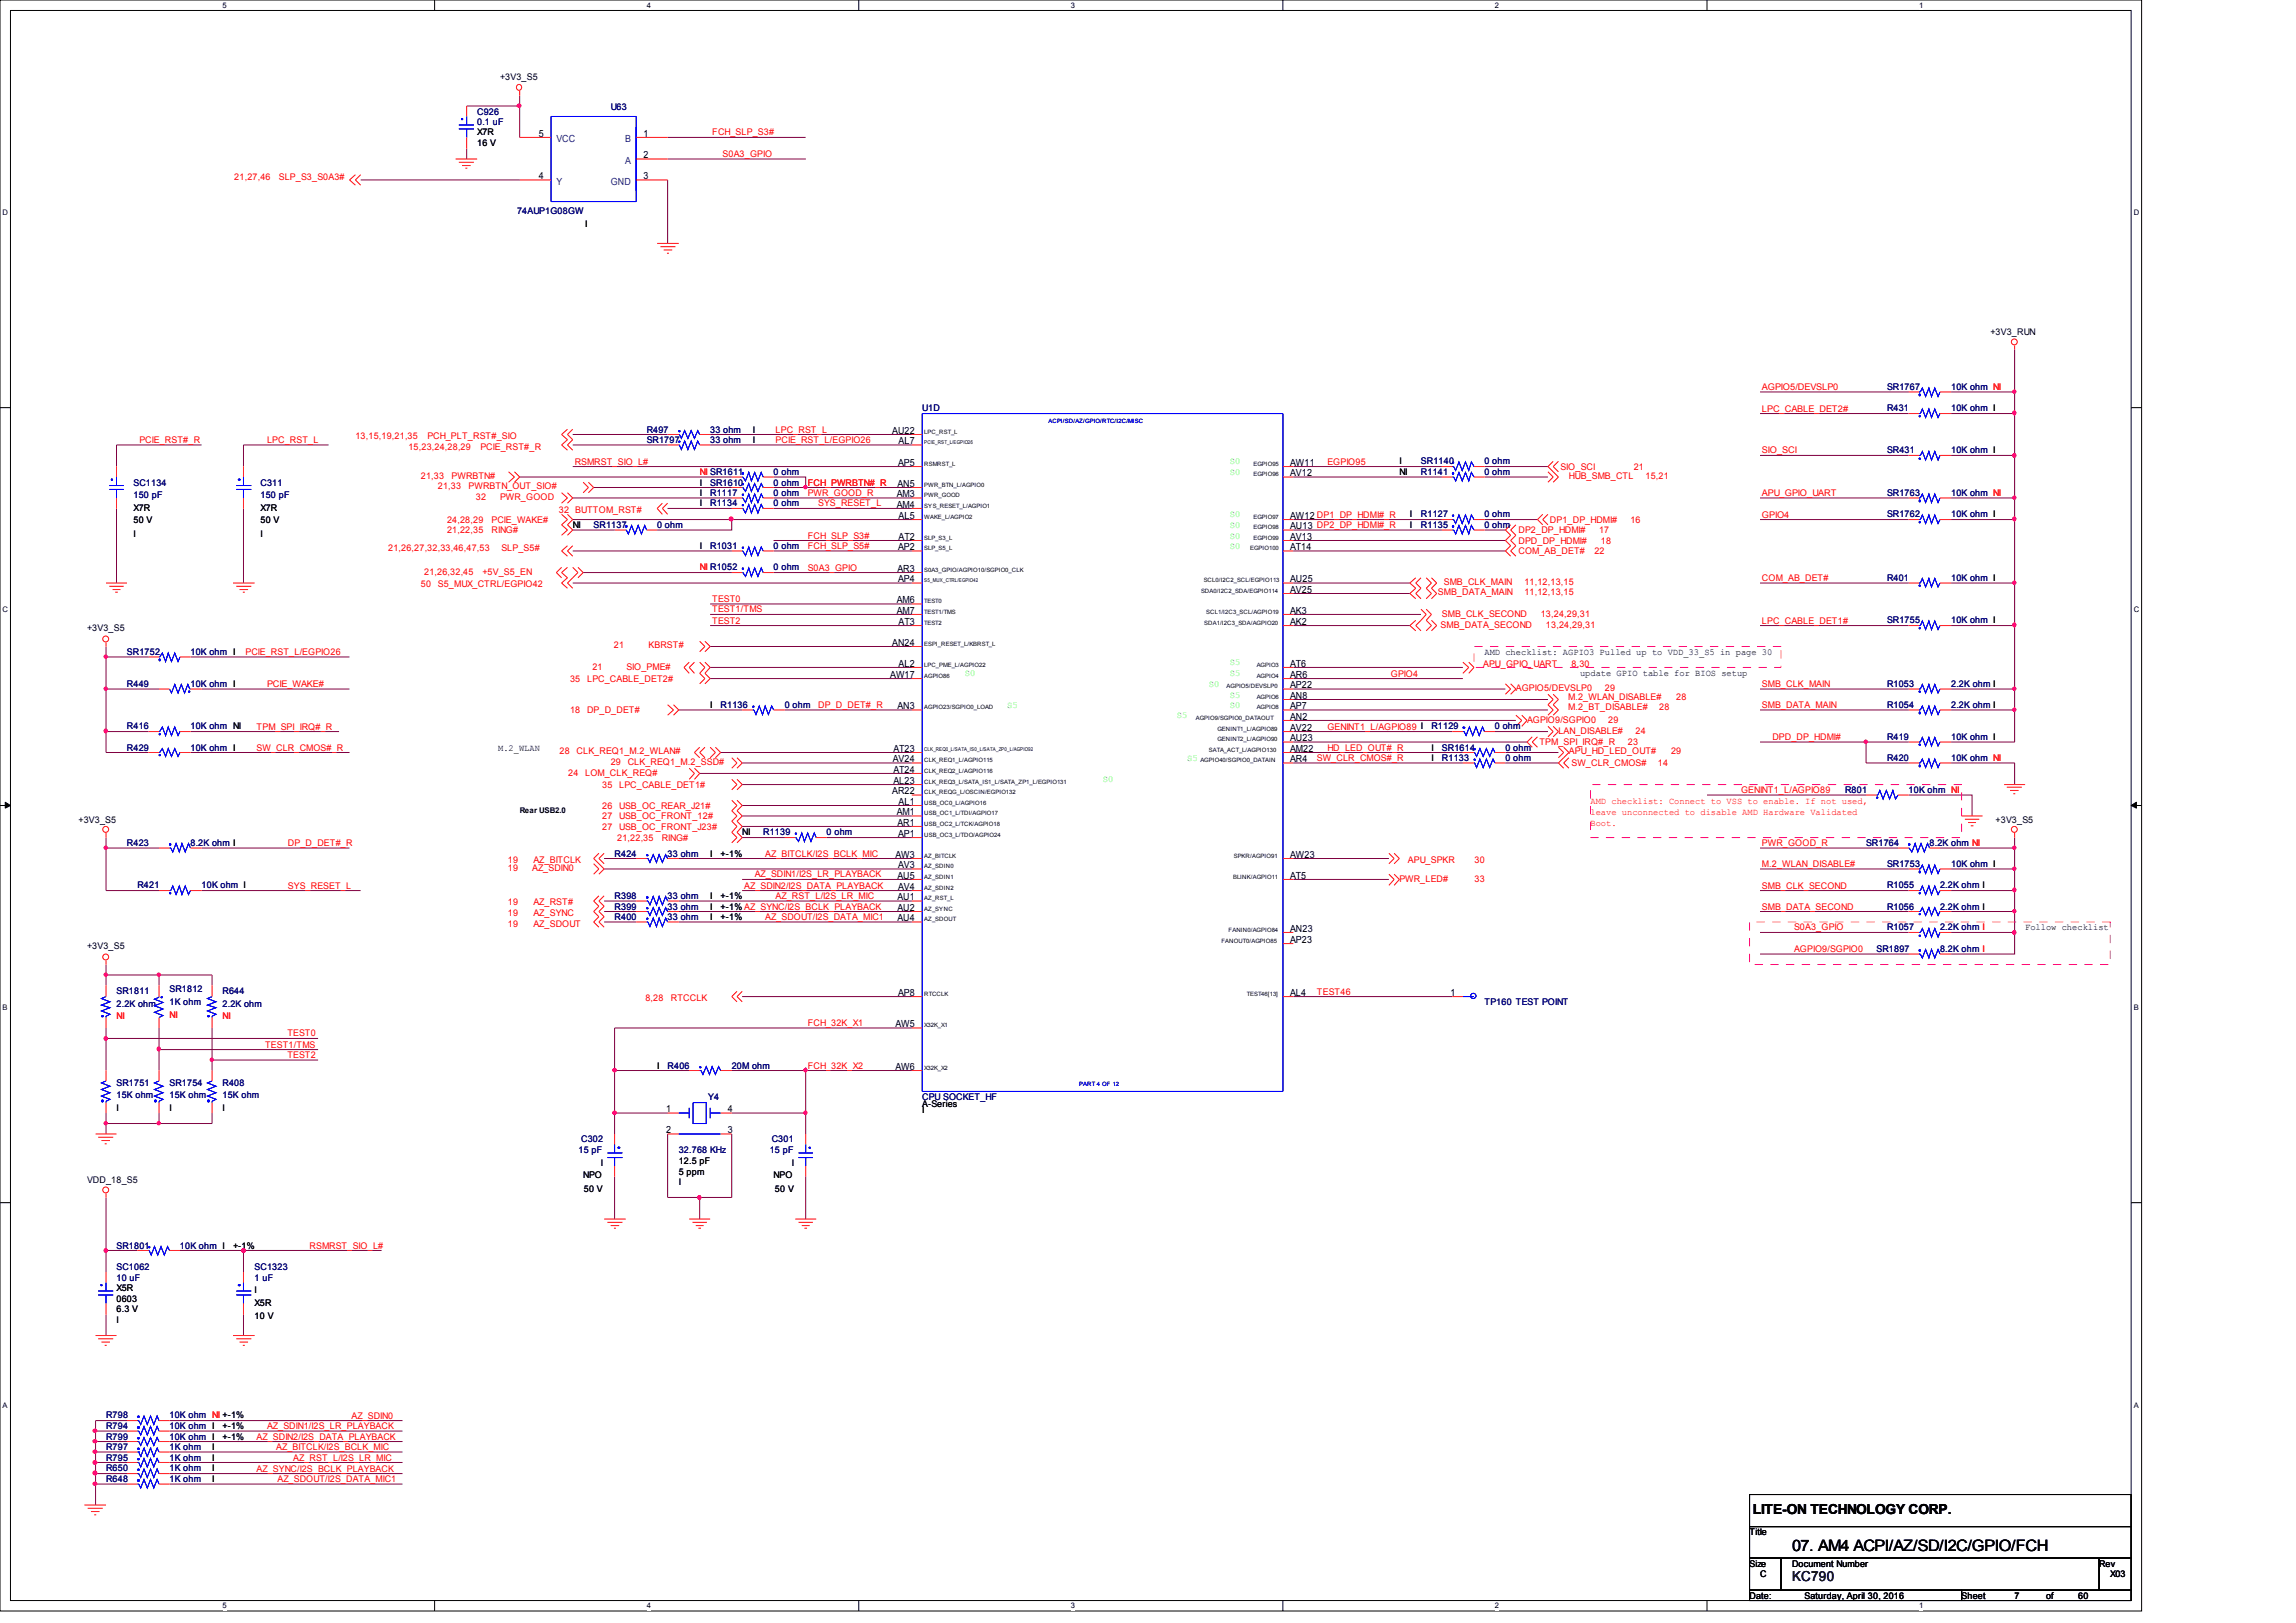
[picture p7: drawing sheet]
<svg xmlns="http://www.w3.org/2000/svg" width="297mm" height="210mm" viewBox="0 0 297 210" stroke-linecap="round" stroke-linejoin="round" font-family="sans-serif">
<defs><g id="words">
<text font-size="2" x="231.8" y="200.7">07. AM4 ACPI/AZ/SD/I2C/GPIO/FCH</text>
<text font-size="1.8" x="226.7" y="195.9">LITE-ON TECHNOLOGY CORP.</text>
<text font-size="1.8" fill="#000040" x="231.8" y="204.6">KC790</text>
<g font-size="1.3">
<text x="69.7" y="17.7">5</text>
<text x="83.2" y="17.7">1</text>
<text x="69.7" y="23.2">4</text>
<text x="83.2" y="23.2">3</text>
<text x="83.2" y="20.5">2</text>
<text x="115.4" y="56.1">AU22</text>
<text x="116.2" y="57.5">AL7</text>
<text x="116" y="65.7">AM4</text>
<text x="116" y="64.3">AM3</text>
<text x="116.1" y="63">AN5</text>
<text x="116.2" y="60.3">AP5</text>
<text x="166.9" y="61.6">AV12</text>
<text x="166.9" y="60.3">AW11</text>
<text x="116.2" y="71.2">AP2</text>
<text x="116.2" y="69.8">AT2</text>
<text x="116.2" y="67.1">AL5</text>
<text x="166.9" y="71.2">AT14</text>
<text x="166.9" y="69.8">AV13</text>
<text x="166.9" y="68.5">AU13 DP2_DP_HDMI#_R</text>
<text x="166.9" y="67.1">AW12 DP1_DP_HDMI#_R</text>
<text x="116.1" y="74">AR3</text>
<text x="116.2" y="75.4">AP4</text>
<text x="166.9" y="76.7">AV25</text>
<text x="166.9" y="75.4">AU25</text>
<text x="115.4" y="83.6">AN24</text>
<text x="116" y="79.4">AM7</text>
<text x="116" y="78.1">AM6</text>
<text x="116.2" y="80.9">AT3</text>
<text x="166.9" y="80.9">AK2</text>
<text x="166.9" y="79.4">AK3</text>
<text x="115.1" y="87.7">AW17</text>
<text x="116.2" y="86.3">AL2</text>
<text x="166.9" y="89.1">AP22</text>
<text x="166.9" y="87.7">AR6</text>
<text x="166.9" y="86.3">AT6</text>
<text x="116.1" y="91.8">AN3</text>
<text x="166.9" y="95.9">AU23</text>
<text x="166.9" y="94.6">AV22</text>
<text x="166.9" y="93.1">AN2</text>
<text x="166.9" y="91.8">AP7</text>
<text x="166.9" y="90.4">AN8</text>
<text x="115.5" y="98.6">AV24</text>
<text x="115.6" y="101.4">AL23</text>
<text x="115.6" y="100">AT24</text>
<text x="115.6" y="97.3">AT23</text>
<text x="166.9" y="98.6">AR4</text>
<text x="166.9" y="97.3">AM22</text>
<text x="115.4" y="102.8">AR22</text>
<text x="116" y="105.5">AM1</text>
<text x="116.1" y="106.8">AR1</text>
<text x="116.2" y="104.1">AL1</text>
<text x="115.8" y="111">AW3</text>
<text x="116.1" y="113.7">AU5</text>
<text x="116.2" y="112.4">AV3</text>
<text x="116.2" y="108.3">AP1</text>
<text x="166.9" y="113.7">AT5</text>
<text x="166.9" y="111">AW23</text>
<text x="116.1" y="119.2">AU4</text>
<text x="116.1" y="117.9">AU2</text>
<text x="116.1" y="116.5">AU1</text>
<text x="116.2" y="115.1">AV4</text>
<text x="166.9" y="122">AP23</text>
<text x="166.9" y="120.6">AN23</text>
<text x="116.2" y="128.9">AP8</text>
<text x="166.9" y="128.9">AL4</text>
<text x="187.6" y="128.9">1</text>
<text x="115.8" y="132.9">AW5</text>
<text x="86.2" y="143.9">1</text>
<text x="94.1" y="143.9">4</text>
<text x="115.8" y="138.4">AW6</text>
<text x="86.2" y="146.6">2</text>
<text x="94.1" y="146.6">3</text>
</g>
<g font-size="1.3" fill="#004080">
<text x="72" y="23.9">Y</text>
<text x="72" y="18.4">VCC</text>
<text x="79" y="23.9">GND</text>
<text x="80.9" y="18.4">B</text>
<text x="80.9" y="21.2">A</text>
</g>
<g font-size="1.2">
<text x="64.7" y="10.4">+3V3_S5</text>
<text x="61.7" y="17.5">X7R</text>
<text x="61.7" y="18.9">16 V</text>
<text x="75.7" y="29.4">I</text>
<text x="257.5" y="43.3">+3V3_RUN</text>
<text x="97.4" y="56">I</text>
<text x="97.4" y="57.3">I</text>
<text x="90.5" y="65.5">I</text>
<text x="90.5" y="62.8">I</text>
<text x="90.5" y="64.2">I</text>
<text x="181" y="61.5">NI</text>
<text x="181" y="60">I</text>
<text x="17.3" y="66.1">X7R</text>
<text x="17.3" y="67.7">50 V</text>
<text x="17.3" y="69.4">I</text>
<text x="33.7" y="66.1">X7R</text>
<text x="33.7" y="67.7">50 V</text>
<text x="33.7" y="69.4">I</text>
<text x="74.1" y="68.3">NI</text>
<text x="90.5" y="71">I</text>
<text x="182.4" y="68.3">I</text>
<text x="182.4" y="66.9">I</text>
<text x="11.3" y="81.7">+3V3_S5</text>
<text x="192" y="84.8">AMD checklist: AGPIO3 Pulled up to VDD_33_S5 in page 30</text>
<text x="204.4" y="87.5">update GPIO table for BIOS setup</text>
<text x="91.9" y="91.6">I</text>
<text x="64.4" y="97.1">M.2_WLAN</text>
<text x="185.2" y="98.5">I</text>
<text x="185.2" y="97.1">I</text>
<text x="10.2" y="106.4">+3V3_S5</text>
<text x="258.1" y="106.4">+3V3_S5</text>
<text x="91.9" y="110.8">I</text>
<text x="93.2" y="110.8">+-1%</text>
<text x="96" y="108">NI</text>
<text x="91.9" y="116.3">I</text>
<text x="91.9" y="117.7">I</text>
<text x="91.9" y="119">I</text>
<text x="93.2" y="116.3">+-1%</text>
<text x="93.2" y="117.7">+-1% AZ_SYNC/I2S_BCLK_PLAYBACK</text>
<text x="93.2" y="119">+-1%</text>
<text x="11.3" y="122.9">+3V3_S5</text>
<text x="262" y="120.4">Follow checklist</text>
<text x="15.1" y="143.8">I</text>
<text x="21.9" y="143.8">I</text>
<text x="28.8" y="143.8">I</text>
<text x="85" y="138.3">I</text>
<text x="119.3" y="143.2">A-Series</text>
<text x="119.3" y="144">I</text>
<text x="11.3" y="153.1">VDD_18_S5</text>
<text x="75.4" y="152.5">NPO</text>
<text x="75.5" y="154.2">50 V</text>
<text x="77.7" y="150.9">I</text>
<text x="87.8" y="153.3">I</text>
<text x="87.8" y="150.6">12.5 pF</text>
<text x="87.8" y="152">5 ppm</text>
<text x="100.1" y="152.5">NPO</text>
<text x="100.2" y="154.2">50 V</text>
<text x="102.4" y="150.9">I</text>
<text x="30.1" y="161.5">+-1%</text>
<text x="15.1" y="167">X5R</text>
<text x="32.9" y="167.3">I</text>
<text x="15.1" y="168.4">0603</text>
<text x="15.1" y="169.8">6.3 V</text>
<text x="15.1" y="171.2">I</text>
<text x="32.9" y="169">X5R</text>
<text x="32.9" y="170.6">10 V</text>
<text x="28.8" y="184.9">+-1%</text>
<text x="27.4" y="187.6">I</text>
<text x="27.4" y="190.3">I</text>
<text x="27.4" y="191.8">I</text>
<text x="27.4" y="189">I</text>
<text x="28.8" y="186.3">+-1%</text>
<text x="226.3" y="198.6">Title</text>
<text x="226.3" y="202.7">Size</text>
<text x="231.8" y="202.7">Document Number</text>
<text x="271.5" y="202.7">Rev</text>
<text x="226.3" y="206.8">Date:</text>
<text x="227.7" y="204">C</text>
<text x="233.4" y="206.8">Saturday, April 30, 2016</text>
<text x="253.7" y="206.8">Sheet</text>
<text x="260.6" y="206.8">7</text>
<text x="264.7" y="206.8">of</text>
<text x="268.8" y="206.8">60</text>
<text x="273" y="204">X03</text>
</g>
<g font-size="1.2" fill="#000080">
<text x="61.7" y="14.8">C926</text>
<text x="61.7" y="16.2">0.1 uF</text>
<text x="79" y="14.2">U63</text>
<text x="66.9" y="27.7">74AUP1G08GW</text>
<text x="119.3" y="53.2">U1D</text>
<text x="244.1" y="50.5">SR1767</text>
<text x="244.1" y="53.2">R431</text>
<text x="252.4" y="50.5">10K ohm NI</text>
<text x="252.4" y="53.2">10K ohm I</text>
<text x="83.7" y="56">R497</text>
<text x="83.7" y="57.3">SR1797</text>
<text x="91.9" y="56">33 ohm</text>
<text x="91.9" y="57.3">33 ohm</text>
<text x="244.1" y="58.7">SR431</text>
<text x="252.4" y="58.7">10K ohm I</text>
<text x="17.3" y="62.8">SC1134</text>
<text x="17.3" y="64.4">150 pF</text>
<text x="33.7" y="62.8">C311</text>
<text x="33.7" y="64.4">150 pF</text>
<text x="91.9" y="65.5">R1134</text>
<text x="91.9" y="62.8">SR1610</text>
<text x="91.9" y="64.2">R1117</text>
<text x="100.1" y="65.5">0 ohm</text>
<text x="100.1" y="64.2">0 ohm</text>
<text x="100.1" y="61.5">0 ohm</text>
<text x="100.1" y="62.8">0 ohm</text>
<text x="183.8" y="61.5">R1141</text>
<text x="183.8" y="60">SR1140</text>
<text x="192" y="61.5">0 ohm</text>
<text x="192" y="60">0 ohm</text>
<text x="244.1" y="64.2">SR1763</text>
<text x="252.4" y="64.2">10K ohm NI</text>
<text x="76.8" y="68.3">SR1137</text>
<text x="85" y="68.3">0 ohm</text>
<text x="91.9" y="71">R1031</text>
<text x="100.1" y="71">0 ohm</text>
<text x="183.8" y="68.3">R1135</text>
<text x="183.8" y="66.9">R1127</text>
<text x="192" y="68.3">0 ohm</text>
<text x="192" y="66.9">0 ohm</text>
<text x="244.1" y="66.9">SR1762</text>
<text x="252.4" y="66.9">10K ohm I</text>
<text x="100.1" y="73.7">0 ohm</text>
<text x="244.1" y="75.2">R401</text>
<text x="252.4" y="75.2">10K ohm I</text>
<text x="244.1" y="80.6">SR1755</text>
<text x="252.4" y="80.6">10K ohm I</text>
<text x="16.4" y="84.8">SR1752</text>
<text x="16.4" y="88.9">R449</text>
<text x="24.6" y="84.8">10K ohm I</text>
<text x="24.6" y="88.9">10K ohm I</text>
<text x="244.1" y="88.9">R1053</text>
<text x="252.4" y="88.9">2.2K ohm I</text>
<text x="16.4" y="94.3">R416</text>
<text x="24.6" y="94.3">10K ohm NI</text>
<text x="93.2" y="91.6">R1136</text>
<text x="101.5" y="91.6">0 ohm</text>
<text x="185.2" y="94.3">R1129</text>
<text x="193.4" y="94.3">0 ohm</text>
<text x="244.1" y="95.8">R419</text>
<text x="244.1" y="91.6">R1054</text>
<text x="252.4" y="91.6">2.2K ohm I</text>
<text x="252.4" y="95.8">10K ohm I</text>
<text x="16.4" y="97.1">R429</text>
<text x="24.6" y="97.1">10K ohm I</text>
<text x="186.5" y="98.5">R1133</text>
<text x="186.5" y="97.1">SR1614</text>
<text x="194.7" y="98.5">0 ohm</text>
<text x="194.7" y="97.1">0 ohm</text>
<text x="244.1" y="98.5">R420</text>
<text x="252.4" y="98.5">10K ohm NI</text>
<text x="238.7" y="102.6">R801</text>
<text x="246.9" y="102.6">10K ohm NI</text>
<text x="16.4" y="109.5">R423</text>
<text x="24.6" y="109.5">8.2K ohm I</text>
<text x="79.5" y="110.8">R424</text>
<text x="86.4" y="110.8">33 ohm</text>
<text x="98.7" y="108">R1139</text>
<text x="106.9" y="108">0 ohm</text>
<text x="241.4" y="109.5">SR1764</text>
<text x="244.1" y="112.2">SR1753</text>
<text x="249.6" y="109.5">8.2K ohm NI</text>
<text x="252.4" y="112.2">10K ohm I</text>
<text x="17.8" y="114.9">R421</text>
<text x="26.1" y="114.9">10K ohm I</text>
<text x="79.5" y="116.3">R398</text>
<text x="79.5" y="117.7">R399</text>
<text x="79.5" y="119">R400</text>
<text x="86.4" y="116.3">33 ohm</text>
<text x="86.4" y="117.7">33 ohm</text>
<text x="86.4" y="119">33 ohm</text>
<text x="244.1" y="117.7">R1056</text>
<text x="244.1" y="114.9">R1055</text>
<text x="251" y="117.7">2.2K ohm I</text>
<text x="251" y="114.9">2.2K ohm I</text>
<text x="242.7" y="123.2">SR1897</text>
<text x="244.1" y="120.4">R1057</text>
<text x="251" y="123.2">8.2K ohm I</text>
<text x="251" y="120.4">2.2K ohm I</text>
<text x="15.1" y="128.6">SR1811</text>
<text x="15.1" y="130.3">2.2K ohm</text>
<text x="21.9" y="128.4">SR1812</text>
<text x="21.9" y="130">1K ohm</text>
<text x="28.8" y="128.6">R644</text>
<text x="28.8" y="130.3">2.2K ohm</text>
<text x="192" y="130">TP160 TEST POINT</text>
<text x="15.1" y="140.5">SR1751</text>
<text x="15.1" y="142.1">15K ohm</text>
<text x="21.9" y="140.5">SR1754</text>
<text x="21.9" y="142.1">15K ohm</text>
<text x="28.8" y="140.5">R408</text>
<text x="28.8" y="142.1">15K ohm</text>
<text x="86.4" y="138.3">R406</text>
<text x="91.6" y="142.3">Y4</text>
<text x="94.7" y="138.3">20M ohm</text>
<text x="119.3" y="142.3">CPU SOCKET_HF</text>
<text x="74.8" y="149.2">15 pF</text>
<text x="75.2" y="147.8">C302</text>
<text x="87.8" y="149.2">32.768 KHz</text>
<text x="99.6" y="149.2">15 pF</text>
<text x="99.8" y="147.8">C301</text>
<text x="15.1" y="161.5">SR1801</text>
<text x="23.3" y="161.5">10K ohm I</text>
<text x="15.1" y="164.3">SC1062</text>
<text x="15.1" y="165.7">10 uF</text>
<text x="32.9" y="164.3">SC1323</text>
<text x="32.9" y="165.7">1 uF</text>
<text x="13.7" y="183.5">R798</text>
<text x="13.7" y="184.9">R794</text>
<text x="21.9" y="183.5">10K ohm NI +-1%</text>
<text x="21.9" y="184.9">10K ohm I</text>
<text x="13.7" y="187.6">R797</text>
<text x="13.7" y="186.3">R799</text>
<text x="13.7" y="190.3">R650</text>
<text x="13.7" y="191.8">R648</text>
<text x="13.7" y="189">R795</text>
<text x="21.9" y="187.6">1K ohm</text>
<text x="21.9" y="186.3">10K ohm I</text>
<text x="21.9" y="190.3">1K ohm</text>
<text x="21.9" y="191.8">1K ohm</text>
<text x="21.9" y="189">1K ohm</text>
</g>
<g font-size="1.2" fill="#f00">
<text x="92.1" y="17.5">FCH_SLP_S3#</text>
<text x="30.3" y="23.3">21,27,46</text>
<text x="36.1" y="23.3">SLP_S3_S0A3#</text>
<text x="93.5" y="20.3">S0A3_GPIO</text>
<text x="227.9" y="53.3">LPC_CABLE_DET2#</text>
<text x="227.9" y="50.5">AGPIO5/DEVSLP0</text>
<text x="18" y="57.3">PCIE_RST#_R</text>
<text x="34.5" y="57.3">LPC_RST_L</text>
<text x="46" y="56.8">13,15,19,21,35</text>
<text x="52.8" y="58.2">15,23,24,28,29</text>
<text x="55.3" y="56.8">PCH_PLT_RST#_SIO</text>
<text x="62.1" y="58.2">PCIE_RST#_R</text>
<text x="100.3" y="57.3">PCIE_RST_L/EGPIO26</text>
<text x="100.3" y="56">LPC_RST_L</text>
<text x="227.9" y="58.7">SIO_SCI</text>
<text x="54.4" y="62">21,33</text>
<text x="56.6" y="63.3">21,33</text>
<text x="58.4" y="62">PWRBTN#</text>
<text x="60.6" y="63.3">PWRBTN_OUT_SIO#</text>
<text x="61.6" y="64.7">32</text>
<text x="64.7" y="64.7">PWR_GOOD</text>
<text x="74.3" y="60.1">RSMRST_SIO_L#</text>
<text x="90.5" y="61.5">NI SR1611</text>
<text x="104.5" y="62.8">FCH_PWRBTN#_R</text>
<text x="104.5" y="64.2">PWR_GOOD_R</text>
<text x="105.8" y="65.5">SYS_RESET_L</text>
<text x="171.7" y="60.1">EGPIO95</text>
<text x="201.8" y="60.8">SIO_SCI</text>
<text x="202.9" y="62">HUB_SMB_CTL</text>
<text x="211.3" y="60.8">21</text>
<text x="212.9" y="62">15,21</text>
<text x="227.9" y="64.2">APU_GPIO_UART</text>
<text x="50.2" y="71.3">21,26,27,32,33,46,47,53</text>
<text x="57.8" y="67.6">24,28,29</text>
<text x="57.8" y="69">21,22,35</text>
<text x="63.6" y="67.6">PCIE_WAKE#</text>
<text x="63.6" y="69">RING#</text>
<text x="64.9" y="71.3">SLP_S5#</text>
<text x="72.3" y="66.4">32 BUTTOM_RST#</text>
<text x="104.5" y="69.7">FCH_SLP_S3#</text>
<text x="104.5" y="71">FCH_SLP_S5#</text>
<text x="196.4" y="69">DP2_DP_HDMI#</text>
<text x="196.4" y="71.7">COM_AB_DET#</text>
<text x="196.4" y="70.4">DPD_DP_HDMI#</text>
<text x="200.5" y="67.6">DP1_DP_HDMI#</text>
<text x="206.2" y="71.7">22</text>
<text x="206.8" y="69">17</text>
<text x="207.1" y="70.4">18</text>
<text x="210.9" y="67.6">16</text>
<text x="227.9" y="67">GPIO4</text>
<text x="54.4" y="75.9">50</text>
<text x="54.9" y="74.3">21,26,32,45</text>
<text x="56.6" y="75.9">S5_MUX_CTRL/EGPIO42</text>
<text x="62.4" y="74.3">+5V_S5_EN</text>
<text x="90.5" y="73.7">NI R1052</text>
<text x="92.1" y="77.9">TEST0</text>
<text x="104.5" y="73.8">S0A3_GPIO</text>
<text x="186" y="77">SMB_DATA_MAIN</text>
<text x="186.8" y="75.7">SMB_CLK_MAIN</text>
<text x="197.2" y="75.7">11,12,13,15</text>
<text x="197.2" y="77">11,12,13,15</text>
<text x="227.9" y="75.2">COM_AB_DET#</text>
<text x="79.4" y="83.9">21</text>
<text x="83.9" y="83.9">KBRST#</text>
<text x="92.1" y="79.2">TEST1/TMS</text>
<text x="92.1" y="80.7">TEST2</text>
<text x="186.4" y="81.2">SMB_DATA_SECOND</text>
<text x="186.5" y="79.8">SMB_CLK_SECOND</text>
<text x="199.3" y="79.8">13,24,29,31</text>
<text x="200" y="81.2">13,24,29,31</text>
<text x="227.9" y="80.7">LPC_CABLE_DET1#</text>
<text x="31.7" y="84.8">PCIE_RST_L/EGPIO26</text>
<text x="34.5" y="88.9">PCIE_WAKE#</text>
<text x="73.7" y="88.2">35</text>
<text x="75.9" y="88.2">LPC_CABLE_DET2#</text>
<text x="76.6" y="86.7">21</text>
<text x="81" y="86.7">SIO_PME#</text>
<text x="179.9" y="87.5">GPIO4</text>
<text x="191.9" y="86.4">APU_GPIO_UART</text>
<text x="196.1" y="89.4">AGPIO5/DEVSLP0</text>
<text x="203.3" y="86.4">8,30</text>
<text x="207.6" y="89.4">29</text>
<text x="227.9" y="88.9">SMB_CLK_MAIN</text>
<text x="33.2" y="94.4">TPM_SPI_IRQ#_R</text>
<text x="73.7" y="92.3">18</text>
<text x="75.9" y="92.3">DP_D_DET#</text>
<text x="105.8" y="91.6">DP_D_DET#_R</text>
<text x="171.7" y="94.4">GENINT1_L/AGPIO89 I</text>
<text x="197.5" y="93.6">AGPIO9/SGPIO0</text>
<text x="201.6" y="94.9">LAN_DISABLE#</text>
<text x="202.9" y="90.5">M.2_WLAN_DISABLE#</text>
<text x="202.9" y="91.9">M.2_BT_DISABLE#</text>
<text x="208" y="93.6">29</text>
<text x="211.6" y="94.9">24</text>
<text x="214.6" y="91.9">28</text>
<text x="216.8" y="90.5">28</text>
<text x="227.9" y="91.6">SMB_DATA_MAIN</text>
<text x="229.3" y="95.8">DPD_DP_HDMI#</text>
<text x="33.2" y="97.1">SW_CLR_CMOS#_R</text>
<text x="72.4" y="97.6">28</text>
<text x="73.5" y="100.4">24</text>
<text x="74.6" y="97.6">CLK_REQ1_M.2_WLAN#</text>
<text x="75.7" y="100.4">LOM_CLK_REQ#</text>
<text x="77.9" y="101.9">35</text>
<text x="79" y="99">29</text>
<text x="80.1" y="101.9">LPC_CABLE_DET1#</text>
<text x="81.2" y="99">CLK_REQ1_M.2_SSD#</text>
<text x="170.3" y="98.5">SW_CLR_CMOS#_R</text>
<text x="171.7" y="97.1">HD_LED_OUT#_R</text>
<text x="199.1" y="96.4">TPM_SPI_IRQ#_R</text>
<text x="202.9" y="97.6">APU_HD_LED_OUT#</text>
<text x="203.3" y="99.1">SW_CLR_CMOS#</text>
<text x="210.6" y="96.4">23</text>
<text x="214.5" y="99.1">14</text>
<text x="216.2" y="97.6">29</text>
<text x="77.9" y="104.6">26</text>
<text x="77.9" y="106">27</text>
<text x="77.9" y="107.4">27</text>
<text x="80.1" y="104.6">USB_OC_REAR_J21#</text>
<text x="80.1" y="106">USB_OC_FRONT_12#</text>
<text x="80.1" y="107.4">USB_OC_FRONT_J23#</text>
<text x="205.7" y="104">AMD checklist: Connect to VSS to enable. If not used,</text>
<text x="205.7" y="105.4">leave unconnected to disable AMD Hardware Validated</text>
<text x="205.7" y="106.8">Boot.</text>
<text x="225.2" y="102.6">GENINT1_L/AGPIO89</text>
<text x="37.3" y="109.5">DP_D_DET#_R</text>
<text x="65.7" y="112.7">19</text>
<text x="65.7" y="111.7">19</text>
<text x="68.8" y="112.7">AZ_SDIN0</text>
<text x="69" y="111.7">AZ_BITCLK</text>
<text x="79.8" y="108.8">21,22,35</text>
<text x="85.6" y="108.8">RING#</text>
<text x="97.6" y="113.5">AZ_SDIN1/I2S_LR_PLAYBACK</text>
<text x="99" y="110.8">AZ_BITCLK/I2S_BCLK_MIC</text>
<text x="182.1" y="111.7">APU_SPKR</text>
<text x="190.8" y="111.7">30</text>
<text x="227.9" y="112.2">M.2_WLAN_DISABLE#</text>
<text x="227.9" y="109.5">PWR_GOOD_R</text>
<text x="37.3" y="115">SYS_RESET_L</text>
<text x="65.7" y="117.1">19</text>
<text x="65.7" y="118.5">19</text>
<text x="65.7" y="119.9">19</text>
<text x="69" y="117.1">AZ_RST#</text>
<text x="69" y="118.5">AZ_SYNC</text>
<text x="69" y="119.9">AZ_SDOUT</text>
<text x="96.3" y="115">AZ_SDIN2/I2S_DATA_PLAYBACK</text>
<text x="99" y="119">AZ_SDOUT/I2S_DATA_MIC1</text>
<text x="100.3" y="116.3">AZ_RST_L/I2S_LR_MIC</text>
<text x="181" y="114.1">PWR_LED#</text>
<text x="190.8" y="114.1">33</text>
<text x="227.9" y="115">SMB_CLK_SECOND</text>
<text x="227.9" y="117.7">SMB_DATA_SECOND</text>
<text x="232.1" y="120.4">S0A3_GPIO</text>
<text x="232.1" y="123.2">AGPIO9/SGPIO0</text>
<text x="15.1" y="131.9">NI</text>
<text x="21.9" y="131.7">NI</text>
<text x="28.8" y="131.9">NI</text>
<text x="83.5" y="129.5">8,28</text>
<text x="86.8" y="129.5">RTCCLK</text>
<text x="170.3" y="128.7">TEST46</text>
<text x="34.3" y="135.6">TEST1/TMS</text>
<text x="37.2" y="134.1">TEST0</text>
<text x="37.2" y="136.9">TEST2</text>
<text x="104.5" y="132.8">FCH_32K_X1</text>
<text x="104.5" y="138.3">FCH_32K_X2</text>
<text x="40" y="161.5">RSMRST_SIO_L#</text>
<text x="34.5" y="184.9">AZ_SDIN1/I2S_LR_PLAYBACK</text>
<text x="45.5" y="183.6">AZ_SDIN0</text>
<text x="33.2" y="186.3">AZ_SDIN2/I2S_DATA_PLAYBACK</text>
<text x="33.2" y="190.4">AZ_SYNC/I2S_BCLK_PLAYBACK</text>
<text x="35.7" y="187.6">AZ_BITCLK/I2S_BCLK_MIC</text>
<text x="35.9" y="191.8">AZ_SDOUT/I2S_DATA_MIC1</text>
<text x="37.9" y="189">AZ_RST_L/I2S_LR_MIC</text>
</g>
<g font-size="1.2" fill="#0f0">
<text x="159.1" y="60">S0</text>
<text x="159.1" y="61.5">S0</text>
<text x="159.1" y="66.9">S0</text>
<text x="159.1" y="68.3">S0</text>
<text x="159.1" y="69.7">S0</text>
<text x="159.1" y="71">S0</text>
<text x="124.8" y="87.5">S0</text>
<text x="156.4" y="88.9">S0</text>
<text x="159.1" y="86.1">S5</text>
<text x="159.1" y="87.5">S5</text>
<text x="130.3" y="91.6">S5</text>
<text x="152.2" y="93">S5</text>
<text x="159.1" y="90.3">S5</text>
<text x="159.1" y="91.6">S0</text>
<text x="142.7" y="101.2">S0</text>
<text x="153.6" y="98.5">S5</text>
</g>
<g font-size="1">
<text x="28.8" y="1">5</text>
<text x="83.7" y="1">4</text>
<text x="138.5" y="1">3</text>
<text x="193.4" y="1">2</text>
<text x="248.2" y="1">1</text>
<text x=".3" y="27.9">D</text>
<text x="276" y="27.9">D</text>
<text x=".3" y="79.2">C</text>
<text x="276" y="79.2">C</text>
<text x="67.2" y="105.2">Rear USB2.0</text>
<text x=".3" y="130.7">B</text>
<text x="276" y="130.7">B</text>
<text x=".3" y="182.1">A</text>
<text x="276" y="182.1">A</text>
<text x="28.8" y="208.1">5</text>
<text x="83.7" y="208.1">4</text>
<text x="138.5" y="208.1">3</text>
<text x="193.4" y="208.1">2</text>
<text x="248.2" y="208.1">1</text>
</g>
<g font-size=".8">
<text x="119.5" y="56.1">LPC_RST_L</text>
<text x="119.5" y="65.8">SYS_RESET_L/AGPIO1</text>
<text x="119.5" y="64.3">PWR_GOOD</text>
<text x="119.5" y="63">PWR_BTN_L/AGPIO0</text>
<text x="119.5" y="60.3">RSMRST_L</text>
<text x="162.1" y="61.6">EGPIO96</text>
<text x="162.1" y="60.3">EGPIO95</text>
<text x="119.5" y="71.2">SLP_S5_L</text>
<text x="119.5" y="69.8">SLP_S3_L</text>
<text x="119.5" y="67.1">WAKE_L/AGPIO2</text>
<text x="161.7" y="71.2">EGPIO100</text>
<text x="162.1" y="69.8">EGPIO99</text>
<text x="162.1" y="68.5">EGPIO98</text>
<text x="162.1" y="67.1">EGPIO97</text>
<text x="119.5" y="74">S0A3_GPIO/AGPIO10/SGPIO0_CLK</text>
<text x="155.4" y="76.7">SDA0/I2C2_SDA/EGPIO114</text>
<text x="155.7" y="75.4">SCL0/I2C2_SCL/EGPIO113</text>
<text x="119.5" y="83.6">ESPI_RESET_L/KBRST_L</text>
<text x="119.5" y="80.9">TEST2</text>
<text x="119.5" y="79.5">TEST1/TMS</text>
<text x="119.5" y="78.1">TEST0</text>
<text x="155.8" y="80.9">SDA1/I2C3_SDA/AGPIO20</text>
<text x="156" y="79.5">SCL1/I2C3_SCL/AGPIO19</text>
<text x="119.5" y="87.7">AGPIO86</text>
<text x="119.5" y="86.4">LPC_PME_L/AGPIO22</text>
<text x="158.7" y="89.1">AGPIO5/DEVSLP0</text>
<text x="162.6" y="87.7">AGPIO4</text>
<text x="162.6" y="86.4">AGPIO3</text>
<text x="119.5" y="91.8">AGPIO23/SGPIO0_LOAD</text>
<text x="154.7" y="93.2">AGPIO9/SGPIO0_DATAOUT</text>
<text x="157.5" y="95.9">GENINT2_L/AGPIO90</text>
<text x="157.5" y="94.6">GENINT1_L/AGPIO89</text>
<text x="162.6" y="91.8">AGPIO8</text>
<text x="162.6" y="90.4">AGPIO6</text>
<text x="119.5" y="101.4">CLK_REQ3_L/SATA_IS1_L/SATA_ZP1_L/EGPIO131</text>
<text x="119.5" y="100.1">CLK_REQ2_L/AGPIO116</text>
<text x="119.5" y="98.6">CLK_REQ1_L/AGPIO115</text>
<text x="155.3" y="98.6">AGPIO40/SGPIO0_DATAIN</text>
<text x="156.4" y="97.3">SATA_ACT_L/AGPIO130</text>
<text x="119.5" y="106.9">USB_OC2_L/TCK/AGPIO18</text>
<text x="119.5" y="105.5">USB_OC1_L/TDI/AGPIO17</text>
<text x="119.5" y="104.1">USB_OC0_L/AGPIO16</text>
<text x="119.5" y="102.8">CLK_REQG_L/OSCIN/EGPIO132</text>
<text x="119.5" y="113.8">AZ_SDIN1</text>
<text x="119.5" y="112.4">AZ_SDIN0</text>
<text x="119.5" y="111">AZ_BITCLK</text>
<text x="119.5" y="108.3">USB_OC3_L/TDO/AGPIO24</text>
<text x="159.5" y="113.8">BLINK/AGPIO11</text>
<text x="159.6" y="111">SPKR/AGPIO91</text>
<text x="119.5" y="119.2">AZ_SDOUT</text>
<text x="119.5" y="117.9">AZ_SYNC</text>
<text x="119.5" y="116.5">AZ_RST_L</text>
<text x="119.5" y="115.1">AZ_SDIN2</text>
<text x="158" y="122">FANOUT0/AGPIO85</text>
<text x="158.9" y="120.6">FANIN0/AGPIO84</text>
<text x="119.5" y="128.9">RTCCLK</text>
<text x="161.3" y="128.9">TEST46[13]</text>
<text x="119.5" y="132.9">X32K_X1</text>
<text x="119.5" y="138.4">X32K_X2</text>
</g>
<g font-size=".8" fill="#00f">
<text x="135.6" y="54.8">ACPI/SD/AZ/GPIO/RTC/I2C/MISC</text>
<text x="139.6" y="140.5">PART 4 OF 12</text>
</g>
<g font-size=".7">
<text x="119.5" y="57.4">PCIE_RST_L/EGPIO26</text>
<text x="119.5" y="75.3">S5_MUX_CTRL/EGPIO42</text>
<text x="119.5" y="97.2">CLK_REQ0_L/SATA_IS0_L/SATA_ZP0_L/AGPIO92</text>
</g>
</g></defs>
<path d="M0 0h277v208.4h-277zM1.4 1.4h274.3v205.7h-274.3z" fill="none" stroke="#000" stroke-width=".13"/>
<g fill="#fff">
<path d="M28.8 .2h.5v1.1h-.5z" fill-rule="evenodd"/>
<path d="M28.8 207.3h.5v1.1h-.5z" fill-rule="evenodd"/>
</g>
<path d="M56.2 0v1.4M56.2 207.1v1.3" fill="none" stroke="#000" stroke-width=".13"/>
<g fill="#fff">
<path d="M83.7 .2h.5v1.1h-.5z" fill-rule="evenodd"/>
<path d="M83.7 207.3h.5v1.1h-.5z" fill-rule="evenodd"/>
</g>
<path d="M111.1 0v1.4M111.1 207.1v1.3" fill="none" stroke="#000" stroke-width=".13"/>
<g fill="#fff">
<path d="M138.5 .2h.5v1.1h-.5z" fill-rule="evenodd"/>
<path d="M138.5 207.3h.5v1.1h-.5z" fill-rule="evenodd"/>
</g>
<path d="M165.9 0v1.4M165.9 207.1v1.3" fill="none" stroke="#000" stroke-width=".13"/>
<g fill="#fff">
<path d="M193.4 .2h.5v1.1h-.5z" fill-rule="evenodd"/>
<path d="M193.4 207.3h.5v1.1h-.5z" fill-rule="evenodd"/>
</g>
<path d="M220.8 0v1.4M220.8 207.1v1.3" fill="none" stroke="#000" stroke-width=".13"/>
<g fill="#fff">
<path d="M248.2 .2h.6v1.1h-.6z" fill-rule="evenodd"/>
<path d="M248.2 207.3h.6v1.1h-.6z" fill-rule="evenodd"/>
<path d="M.3 27h.6v1.1h-.6z" fill-rule="evenodd"/>
<path d="M276 27h.6v1.1h-.6z" fill-rule="evenodd"/>
<path d="M.3 78.4h.6v1.1h-.6z" fill-rule="evenodd"/>
<path d="M276 78.4h.6v1.1h-.6z" fill-rule="evenodd"/>
</g>
<path d="M0 52.7h1.4M275.7 52.7h1.3" fill="none" stroke="#000" stroke-width=".13"/>
<g fill="#fff">
<path d="M.3 129.9h.6v1.1h-.6z" fill-rule="evenodd"/>
<path d="M276 129.9h.6v1.1h-.6z" fill-rule="evenodd"/>
</g>
<path d="M0 104.2h1.4M275.7 104.2h1.3" fill="none" stroke="#000" stroke-width=".13"/>
<path d="M.7 103.8l.7 .4-.7 .4zM275.7 104.2l.7-.4v.8z" fill="#000" stroke="#000" stroke-width=".13"/>
<g fill="#fff">
<path d="M.3 181.3h.6v1.1h-.6z" fill-rule="evenodd"/>
<path d="M276 181.3h.6v1.1h-.6z" fill-rule="evenodd"/>
</g>
<path d="M0 155.6h1.4M275.7 155.6h1.3M226.3 193.4h49.4v4.1h-49.4zM226.3 197.5h49.4v4.1h-49.4zM226.3 201.6h4.1v4.1h-4.1zM226.3 205.7h27.4v1.4h-27.4zM230.4 201.6h41.1v4.1h-41.1zM253.7 205.7h22v1.4h-22zM271.5 201.6h4.2v4.1h-4.2z" fill="none" stroke="#000" stroke-width=".13"/>
<g fill="none" stroke="#800040" stroke-width=".13">
<path d="M60.4 19.2v1.4M60.4 13.7h6.8M67.2 12.4v1.3M67.2 13.7v4.1M86.4 17.8h17.8M46.7 23.3h20.5M86.4 20.6h17.8M86.4 23.3v8.2M26.1 57.6h-11v2.8M42.5 57.6h-11v2.8M74.1 57.6h12.3M74.1 56.2h12.3"/>
<path d="M91.9 57.6h26M91.9 56.2h26M227.7 58.9h19.2M227.7 53.5h19.2M227.7 50.7h19.2M252.4 58.9h8.2M252.4 53.5h8.2M260.6 58.9v5.5M260.6 53.5v5.4M260.6 50.7v2.8M260.6 45.2v5.5h-8.2M15.1 65.8v9.6"/>
<path d="M31.5 65.8v9.6M67.2 61.7h27.5M74.1 68.6h5.4M74.1 60.4h43.8M74.1 71.3h20.6M74.1 75.4h43.8M74.1 64.4h20.6M74.1 67.2h20.6v1.4h-9.7M75.4 74.1h19.3M76.8 63.1h17.9M86.4 65.8h8.3M91.9 79.5h26"/>
<path d="M91.9 78.1h26M94.7 67.2h23.2M100.1 61.7h4.1v1.4h-4.1M100.1 69.9h17.8M100.1 71.3h17.8M100.1 74.1h17.8M100.1 64.4h17.8M100.1 65.8h17.8M104.2 63.1h13.7M167.3 68.6h19.2M167.3 67.2h19.2M167.3 79.5h16.5"/>
<path d="M167.3 60.4h19.2M167.3 61.7h19.2M167.3 69.9h27.4M167.3 71.3h27.4M167.3 75.4h15.1M167.3 76.8h15.1M192 60.4h8.2M192 61.7h8.2M192 68.6h2.7M192 67.2h6.9M227.7 75.4h19.2M227.7 67.2h19.2"/>
<path d="M227.7 64.4h19.2M252.4 75.4h8.2M252.4 67.2h8.2M252.4 64.4h8.2M260.6 75.4v5.5M260.6 67.2v8.2M260.6 64.4v2.8M13.7 85h5.5M13.7 89.2h6.9M13.7 94.7v2.7h5.5M13.7 83.7v1.3M13.7 85v4.2"/>
<path d="M13.7 94.7h5.5M13.7 89.2v5.5M24.6 94.7h19.3M24.6 97.4h20.6M24.6 85h20.6M26.1 89.2h19.1M87.8 91.9h8.2M91.9 87.8h26M91.9 80.9h26M91.9 83.7h26M91.9 86.4h26M93.2 97.4h24.7"/>
<path d="M96 98.7h21.9M101.5 91.9h16.4M167.3 91.9h32.9M167.3 90.5h32.9M167.3 96h30.2M167.3 87.8h21.9M167.3 97.4h21.9M167.3 86.4h21.9M167.3 89.2h27.4M167.3 93.2h28.8M167.3 94.7h20.6M167.3 80.9h15.1"/>
<path d="M167.3 98.7h21.9M193.4 94.7h6.8M194.7 97.4h6.9M194.7 98.7h6.9M227.7 96h13.7M227.7 91.9h19.2M227.7 89.2h19.2M227.7 80.9h19.2M241.4 96v2.7h5.5M241.4 96h5.5M252.4 89.2h8.2M252.4 80.9h8.2"/>
<path d="M252.4 91.9h8.2M252.4 98.7h8.2v2.8M260.6 80.9v8.3M260.6 89.2v2.7M260.6 91.9v4.1h-8.2M13.7 109.7h6.9M13.7 108.4v1.3M13.7 109.7v5.5h6.9M26.1 109.7h19.1M26.1 115.2h20.6M78.1 111.1h4.2M78.1 116.6h4.2"/>
<path d="M78.1 117.9h4.2M78.1 119.3h4.2M78.1 112.4h39.8M87.8 119.3h30.1M87.8 111.1h30.1M87.8 116.6h30.1M87.8 117.9h30.1M90.5 100.1h27.4M96 105.6h21.9M96 106.9h21.9M96 108.4h5.5M96 113.8h21.9"/>
<path d="M96 115.2h21.9M96 104.2h21.9M96 101.5h21.9M106.9 108.4h11M167.3 113.8h12.4M167.3 111.1h12.4M220.8 102.9h20.6M227.7 109.7h17.8M227.7 112.4h19.2M227.7 115.2h19.2M227.7 117.9h19.2M246.9 102.9h8.2v2.7"/>
<path d="M251 109.7h9.6M252.4 112.4h8.2M252.4 115.2h8.2M252.4 117.9h8.2M260.6 115.2v2.7M260.6 109.7v2.7M260.6 112.4v2.8M260.6 108.4v1.3M260.6 117.9v2.7h-8.2M13.7 134.4h27.4M13.7 126.2h6.9M13.7 134.4v4.1"/>
<path d="M13.7 126.2v1.3M13.7 124.8v1.4M13.7 133v1.4M20.6 135.8h20.5M20.6 133v2.8M20.6 135.8v2.7M20.6 126.2v1.3M20.6 126.2h6.8v1.3M27.4 137.2h13.7M27.4 133v4.2M27.4 137.2v1.3M79.5 138.5v5.5"/>
<path d="M94.7 138.5h9.5M96 128.9h21.9M104.2 138.1v.4M104.2 138.5v5.5M104.2 138.5h13.7M117.9 133h-38.4v5.5h9.7M167.3 128.9h20.6M227.7 120.6h19.2M227.7 123.4h19.2M260.6 120.6v2.8h-8.2M13.7 145.4h6.9M13.7 145.4v1.3"/>
<path d="M13.7 154.9v6.9M13.7 144v1.4M20.6 144v1.4M27.4 144v1.4h-6.8M79.5 144v2.7M79.5 152.2v5.5M79.5 144h6.9M86.4 146.7v8.2h4.1M90.5 154.9v2.8M94.7 144h9.5M94.7 146.7v8.2h-4.2M104.2 144v2.7"/>
<path d="M104.2 152.2v5.5M13.7 161.8h4.1M13.7 161.8v2.8M13.7 170.1v2.7M23.3 161.8h8.2v2.8M31.5 161.8h17.9M31.5 170.1v2.7M12.4 185.2h4M12.4 192h4M12.4 187.9v1.3M12.4 190.7v1.3M12.4 190.7h4"/>
<path d="M12.4 189.2h4M12.4 185.2v1.3M12.4 186.5v1.4M12.4 189.2v1.5M12.4 192v2.7M12.4 187.9h4M12.4 186.5h4M16.4 183.8h-4v1.4M21.9 192h30.2M21.9 187.9h30.2M21.9 183.8h30.2M21.9 185.2h30.2"/>
<path d="M21.9 189.2h30.2M21.9 186.5h30.2M21.9 190.7h30.2"/>
</g>
<g fill="#f0f" stroke="#f0f" stroke-width=".13">
<path d="M79.3 143.8h.4l.1 .2-.1 .1h-.4l-.1-.1z" fill-rule="evenodd"/>
<path d="M12.1 191.8h.4v.2v.1h-.4l-.1-.1z" fill-rule="evenodd"/>
<path d="M12.1 185h.4v.1v.2h-.4l-.1-.2z" fill-rule="evenodd"/>
<path d="M12.1 186.3h.4v.2v.1h-.4l-.1-.1z" fill-rule="evenodd"/>
<path d="M12.1 187.7h.4v.1v.2h-.4l-.1-.2z" fill-rule="evenodd"/>
<path d="M79.3 138.3h.4l.1 .2-.1 .1h-.4l-.1-.1z" fill-rule="evenodd"/>
<path d="M67 13.5h.3l.1 .2-.1 .1h-.3l-.1-.1z" fill-rule="evenodd"/>
<path d="M79.3 143.8h.4l.1 .2-.1 .1h-.4l-.1-.1z" fill-rule="evenodd"/>
<path d="M12.1 191.8h.4v.2v.1h-.4l-.1-.1z" fill-rule="evenodd"/>
<path d="M12.1 185h.4v.1v.2h-.4l-.1-.2z" fill-rule="evenodd"/>
<path d="M12.1 186.3h.4v.2v.1h-.4l-.1-.1z" fill-rule="evenodd"/>
<path d="M12.1 187.7h.4v.1v.2h-.4l-.1-.2z" fill-rule="evenodd"/>
<path d="M79.3 138.3h.4l.1 .2-.1 .1h-.4l-.1-.1z" fill-rule="evenodd"/>
<path d="M67 13.5h.3l.1 .2-.1 .1h-.3l-.1-.1z" fill-rule="evenodd"/>
<circle cx="20.5" cy="135.7" r=".24"/>
<circle cx="13.7" cy="134.3" r=".24"/>
<circle cx="27.4" cy="137.1" r=".21"/>
<circle cx="260.6" cy="112.4" r=".21"/>
<circle cx="13.7" cy="161.8" r=".24"/>
<circle cx="104.2" cy="144" r=".21"/>
<circle cx="260.6" cy="89.1" r=".21"/>
<circle cx="104.2" cy="63" r=".21"/>
<circle cx="260.5" cy="80.8" r=".24"/>
<circle cx="260.6" cy="75.4" r=".21"/>
<circle cx="13.7" cy="85" r=".21"/>
<circle cx="90.4" cy="154.9" r=".24"/>
<circle cx="20.5" cy="126.1" r=".21"/>
<circle cx="13.7" cy="126.1" r=".21"/>
<circle cx="94.6" cy="67.1" r=".25"/>
<circle cx="31.5" cy="161.8" r=".25"/>
<circle cx="104.2" cy="138.5" r=".21"/>
<circle cx="13.7" cy="94.6" r=".24"/>
<circle cx="12.3" cy="190.6" r=".25"/>
<circle cx="12.3" cy="189.2" r=".25"/>
<circle cx="260.5" cy="115.1" r=".24"/>
<circle cx="241.3" cy="96" r=".21"/>
<circle cx="20.5" cy="145.3" r=".21"/>
<circle cx="13.7" cy="145.3" r=".21"/>
<circle cx="13.7" cy="109.7" r=".21"/>
<circle cx="260.6" cy="91.8" r=".21"/>
<circle cx="260.5" cy="67.1" r=".24"/>
<circle cx="260.6" cy="64.4" r=".21"/>
<circle cx="260.5" cy="58.9" r=".24"/>
<circle cx="260.5" cy="53.4" r=".24"/>
<circle cx="260.6" cy="50.7" r=".21"/>
<circle cx="13.7" cy="89.1" r=".21"/>
<circle cx="260.6" cy="109.7" r=".21"/>
<circle cx="260.5" cy="120.6" r=".24"/>
<circle cx="260.6" cy="117.9" r=".21"/>
</g>
<g fill="none" stroke="#f00" stroke-width=".13">
<path d="M60.4 13.7v1.4M60.4 17.8v1.4M67.2 11.8v.6M67.2 17.8h4.1M82.3 17.8h4.1M46 22.6l-.8 .7 .8 .7M46.7 22.6l-.7 .7 .7 .7M58.9 20.6h2.8M59.4 21h1.9M59.8 21.4h1.1M60.2 21.8h.3M67.2 23.3h4.1"/>
<path d="M82.3 20.6h4.1M82.3 23.3h4.1M85 31.5h2.8M85.4 31.9h2M85.9 32.3h1.1M86.3 32.8h.2M73.4 55.5l-.8 .7 .8 .7-.8 .7 .8 .7M74.1 55.5l-.7 .7 .7 .7-.7 .7 .7 .7M86.4 56.2h1.4M86.4 57.6h1.4M90.5 56.2h1.4M90.5 57.6h1.4"/>
<path d="M117.9 56.2h1.4M117.9 57.6h1.4M200.9 59.7l-.7 .7 1.4 1.3-.7 .7M201.6 59.7l-.7 .7 .7 .6M246.9 50.7h1.3M246.9 58.9h1.3M246.9 53.5h1.3M251 50.7h1.4M251 58.9h1.4M251 53.5h1.4M260.6 44.7v.5M13.7 75.4h2.7"/>
<path d="M14.1 75.9h1.9M14.6 76.3h1M14.9 76.6h.3M15.1 60.4v1.3M15.1 64.4v1.4M30.1 75.4h2.8M30.6 75.9h1.9M31 76.3h1.1M31.4 76.6h.3M31.5 60.4v1.3M31.5 64.4v1.4M65.8 61l.7 .7-.7 .7"/>
<path d="M66.5 61l.7 .7-.7 .7M72.6 73.4l-.6 .7 .6 .7M72.6 63.8l.8 .6-.8 .7M72.6 66.5l.8 .7-.8 .7 .8 .7-.8 .7M73.4 70.6l-.8 .7 .8 .7M73.4 63.8l.7 .6-.7 .7M73.4 66.5l.7 .7-.7 .7 .7 .7-.7 .7M73.4 73.4l-.8 .7 .8 .7-.8 .6 .8 .7M74.1 73.4l.7 .7-1.4 1.3 .7 .7M74.1 70.6l-.7 .7 .7 .7M74.8 73.4l.6 .7-.6 .7M75.4 62.4l.7 .7-.7 .7"/>
<path d="M76.1 62.4l.7 .7-.7 .7M79.5 68.6h1.4M83.7 68.6h1.3M85.7 65.1l-.7 .7 .7 .7M86.4 65.1l-.7 .7 .7 .7M94.7 64.4h1.3M94.7 71.3h1.3M94.7 61.7h1.3M94.7 74.1h1.3M94.7 65.8h1.3M94.7 63.1h1.3M98.7 64.4h1.4"/>
<path d="M98.7 71.3h1.4M98.7 61.7h1.4M98.7 74.1h1.4M98.7 65.8h1.4M98.7 63.1h1.4M117.9 64.4h1.4M117.9 71.3h1.4M117.9 75.4h1.4M117.9 67.2h1.4M117.9 79.5h1.4M117.9 78.1h1.4M117.9 74.1h1.4"/>
<path d="M117.9 69.9h1.4M117.9 65.8h1.4M117.9 63.1h1.4M117.9 60.4h1.4M165.9 71.3h1.4M165.9 75.4h1.4M165.9 68.6h1.4M165.9 67.2h1.4M165.9 61.7h1.4M165.9 79.5h1.4M165.9 69.9h1.4M165.9 60.4h1.4"/>
<path d="M165.9 76.8h1.4M183.1 74.8l-.7 .6 .7 .7-.7 .7 .7 .7M183.8 74.8l-.7 .6 .7 .7-.7 .7 .7 .7M183.8 78.8l.7 .7-1.4 1.4 .7 .7M184.5 78.8l.7 .7-.7 .8 .7 .6-.7 .7M184.5 74.8l.7 .6-.7 .7 .7 .7-.7 .7M185.2 74.8l.6 .6-.6 .7 .6 .7-.6 .7M186.5 68.6h1.4M186.5 67.2h1.4M186.5 61.7h1.4M186.5 60.4h1.4M190.7 68.6h1.3"/>
<path d="M190.7 67.2h1.3M190.7 61.7h1.3M190.7 60.4h1.3M195.4 67.9l-.7 .7 .7 .7-.7 .6 .7 .7-.7 .7 .7 .7M196.1 67.9l-.7 .7 .7 .7-.7 .6 .7 .7-.7 .7 .7 .7M199.6 66.5l-.7 .7 .7 .7M200.2 66.5l-.6 .7 .6 .7M200.2 61l.7 .7-.7 .7M246.9 64.4h1.3M246.9 75.4h1.3M246.9 67.2h1.3M251 64.4h1.4"/>
<path d="M251 75.4h1.4M251 67.2h1.4M13.7 83.1v.6M19.2 97.4h1.4M19.2 94.7h1.4M19.2 85h1.4M20.6 89.2h1.3M23.3 97.4h1.3M23.3 94.7h1.3M23.3 85h1.3M24.6 89.2h1.5M86.4 91.2l.7 .7-.7 .6"/>
<path d="M87.1 91.2l.7 .7-.7 .6M89.2 99.4l.6 .7-.6 .7M89.2 85.7l-.7 .7 .7 .7M89.8 99.4l.7 .7-.7 .7M89.8 85.7l-.6 .7 .6 .7M90.5 96.7l-.7 .7 .7 .6M90.5 85.7l.7 .7-.7 .7 .7 .7-.7 .7M90.5 83l.7 .7-.7 .6M91.2 85.7l.7 .7-.7 .7 .7 .7-.7 .7M91.2 83l.7 .7-.7 .6M91.2 96.7l-.7 .7 .7 .6M91.9 96.7l.6 .7-.6 .6"/>
<path d="M92.5 96.7l.7 .7-.7 .6M94.7 98l.6 .7-.6 .7M95.3 98l.7 .7-.7 .7M96 91.9h1.4M100.1 91.9h1.4M117.9 97.4h1.4M117.9 80.9h1.4M117.9 98.7h1.4M117.9 91.9h1.4M117.9 87.8h1.4M117.9 86.4h1.4M117.9 83.7h1.4"/>
<path d="M165.9 89.2h1.4M165.9 97.4h1.4M165.9 94.7h1.4M165.9 80.9h1.4M165.9 98.7h1.4M165.9 91.9h1.4M165.9 87.8h1.4M165.9 86.4h1.4M165.9 96h1.4M165.9 93.2h1.4M165.9 90.5h1.4M183.1 80.3l-.7 .6 .7 .7"/>
<path d="M185.2 80.3l.6 .6-.6 .7M187.9 94.7h1.3M189.2 97.4h1.5M189.2 98.7h1.5M189.2 85.7l.8 .7-.8 .7M190 85.7l.7 .7-.7 .7M192 94.7h1.4M193.4 97.4h1.3M193.4 98.7h1.3M194.7 88.5l.7 .7-.7 .6M195.4 88.5l.7 .7-.7 .6M196.1 92.5l.7 .7-.7 .8"/>
<path d="M196.8 92.5l.7 .7-.7 .8M198.2 95.3l-.7 .7 .7 .7M198.9 95.3l-.7 .7 .7 .7M200.2 89.8l.7 .7-.7 .7 .7 .7-.7 .6M200.2 94l.7 .7-.7 .6M200.9 89.8l.7 .7-.7 .7 .7 .7-.7 .6M200.9 94l.7 .7-.7 .6M201.6 96.7l.7 .7-.7 .6M202.3 96.7l.6 .7-1.3 1.3 .7 .7M202.9 98l-.6 .7 .6 .7M246.9 89.2h1.3M246.9 80.9h1.3"/>
<path d="M246.9 98.7h1.3M246.9 91.9h1.3M246.9 96h1.3M251 89.2h1.4M251 80.9h1.4M251 98.7h1.4M251 91.9h1.4M251 96h1.4M13.7 107.8v.6M20.6 109.7h1.3M20.6 115.2h1.3M24.6 109.7h1.5"/>
<path d="M24.6 115.2h1.5M76.8 111.8l.7 .6-.7 .7M77.5 110.4l-.7 .7 1.3 1.3-.6 .7M77.5 115.9l-.7 .7 .7 .7-.7 .6 .7 .7-.7 .7 .7 .7M78.1 110.4l-.6 .7 .6 .7M78.1 115.9l-.6 .7 .6 .7-.6 .6 .6 .7-.6 .7 .6 .7M82.3 116.6h1.4M82.3 119.3h1.4M82.3 117.9h1.4M82.3 111.1h1.4M86.4 116.6h1.4M86.4 119.3h1.4"/>
<path d="M86.4 117.9h1.4M86.4 111.1h1.4M94.7 103.5l.6 .7-.6 .7 .6 .7-.6 .7 .6 .6-.6 .8 .6 .7-.6 .7M94.7 100.8l.6 .7-.6 .7M95.3 103.5l.7 .7-.7 .7 .7 .7-.7 .7 .7 .6-.7 .8 .7 .7-.7 .7M95.3 100.8l.7 .7-.7 .7M101.5 108.4h1.4M105.6 108.4h1.3M117.9 115.2h1.4M117.9 116.6h1.4M117.9 119.3h1.4M117.9 117.9h1.4"/>
<path d="M117.9 113.8h1.4M117.9 112.4h1.4M117.9 111.1h1.4M117.9 108.4h1.4M117.9 106.9h1.4M117.9 105.6h1.4M117.9 104.2h1.4M117.9 102.9h1.4M117.9 101.5h1.4M117.9 100.1h1.4M165.9 113.8h1.4M165.9 111.1h1.4"/>
<path d="M179.7 110.4l.6 .7-.6 .7M179.7 113.1l.6 .7-.6 .8M180.3 110.4l.7 .7-.7 .7M180.3 113.1l.7 .7-.7 .8M241.4 102.9h1.3M245.5 102.9h1.4M245.5 109.7h1.4M246.9 115.2h1.3M246.9 117.9h1.3M246.9 112.4h1.3M249.6 109.7h1.4M251 115.2h1.4"/>
<path d="M251 117.9h1.4M251 112.4h1.4M253.7 105.6h2.8M254.2 106h1.8M254.6 106.4h1M254.9 106.8h.4M259.2 101.5h2.8M259.6 101.9h1.9M260 102.3h1.1M260.4 102.7h.3M260.6 107.8v.6M13.7 124.3v.5"/>
<path d="M13.7 127.5v1.4M13.7 131.7v1.3M13.7 138.5v1.4M20.6 127.5v1.4M20.6 131.7v1.3M20.6 138.5v1.4M27.4 127.5v1.4M27.4 131.7v1.3M27.4 138.5v1.4M89.2 138.5h1.3M93.2 138.5h1.5M95.3 128.3l-.6 .6 .6 .7"/>
<path d="M96 128.3l-.7 .6 .7 .7M117.9 128.9h1.4M117.9 138.5h1.4M117.9 133h1.4M165.9 128.9h1.4M165.9 120.6h1.4M165.9 122.1h1.4M187.9 128.9h1.3M246.9 120.6h1.3M246.9 123.4h1.3M251 120.6h1.4M251 123.4h1.4"/>
<path d="M12.4 146.7h2.7M12.7 147.2h1.9M13.1 147.6h1.1M13.5 148h.3M13.7 154.4v.5M13.7 142.7v1.3M20.6 142.7v1.3M27.4 142.7v1.3M78.1 157.7h2.8M78.6 158.2h1.9M79 158.6h1.1M79.4 158.9h.3"/>
<path d="M79.5 146.7v1.4M79.5 150.9v1.3M86.4 144h1.4M86.4 146.7h1.4M89.2 157.7h2.7M89.6 158.2h1.8M90 158.6h1M90.3 158.9h.4M93.2 144h1.5M93.2 146.7h1.5M102.9 157.7h2.7M103.3 158.2h1.9"/>
<path d="M103.7 158.6h1M104.1 158.9h.3M104.2 146.7v1.4M104.2 150.9v1.3M12.4 172.8h2.7M12.7 173.2h1.9M13.1 173.7h1.1M13.5 174.1h.3M13.7 164.6v1.3M13.7 168.7v1.4M17.8 161.8h1.4M21.9 161.8h1.4"/>
<path d="M30.1 172.8h2.8M30.6 173.2h1.9M31 173.7h1.1M31.4 174.1h.3M31.5 164.6v1.3M31.5 168.7v1.4M10.9 194.7h2.8M11.3 195.2h2M11.8 195.6h1.1M12.2 196h.2M16.4 187.9h1.4M16.4 186.5h1.4"/>
<path d="M16.4 183.8h1.4M16.4 190.7h1.4M16.4 192h1.4M16.4 185.2h1.4M16.4 189.2h1.4M20.6 187.9h1.3M20.6 186.5h1.3M20.6 183.8h1.3M20.6 190.7h1.3M20.6 192h1.3M20.6 185.2h1.3M20.6 189.2h1.3"/>
<circle cx="67.1" cy="11.3" r=".36"/>
<circle cx="260.6" cy="44.2" r=".38"/>
<circle cx="13.7" cy="82.7" r=".38"/>
<circle cx="13.7" cy="107.3" r=".38"/>
<circle cx="260.6" cy="107.3" r=".38"/>
<circle cx="13.7" cy="123.8" r=".38"/>
<circle cx="13.7" cy="154" r=".38"/>
</g>
<path d="M190.7 83.7h39.7v2.7h-39.7zM205.7 101.5h48v6.9h-48zM226.3 119.3h46.7v5.5h-46.7z" fill="none" stroke="#f0f" stroke-width=".13" stroke-dasharray="1 1 1 1 1 1 1 1"/>
<path d="M17.8 187.9h.1M18.2 188.5l-.3-.6M18.6 187.4l-.4 1.1M19 188.5l-.4-1.1M19.5 187.4l-.4 1.1M19.9 188.5l-.4-1.1M20.3 187.4l-.4 1.1M20.6 187.9l-.3-.5" fill="none" stroke="#00f" stroke-width=".13" stroke-dasharray="1 1 1 1 1 1 1 1" stroke-linecap="butt"/>
<g fill="#00f" stroke="#00f" stroke-width=".13">
<path d="M17.8 187.4l.2 .1h-.1z" fill-rule="evenodd"/>
<path d="M17.8 187.4l.2 .1h-.1z" fill-rule="evenodd"/>
<path d="M248.3 64.7h.1l-.1 .2z" fill-rule="evenodd"/>
<path d="M248.3 64.7h.1l-.1 .2z" fill-rule="evenodd"/>
<path d="M187.9 68h.1v.2z" fill-rule="evenodd"/>
<path d="M187.9 68h.1v.2z" fill-rule="evenodd"/>
<path d="M17.8 186l.2 .1-.1 .1z" fill-rule="evenodd"/>
<path d="M17.8 186l.2 .1-.1 .1z" fill-rule="evenodd"/>
<path d="M30.9 62l.2 .1h-.2z" fill-rule="evenodd"/>
<path d="M30.9 62l.2 .1h-.2z" fill-rule="evenodd"/>
<path d="M22 109.2h.1l-.1 .2z" fill-rule="evenodd"/>
<path d="M22 109.2h.1l-.1 .2z" fill-rule="evenodd"/>
<path d="M248.3 51h.1l-.1 .2z" fill-rule="evenodd"/>
<path d="M248.3 51h.1l-.1 .2z" fill-rule="evenodd"/>
<path d="M17.8 183.2l.2 .1-.1 .1z" fill-rule="evenodd"/>
<path d="M17.8 183.2l.2 .1-.1 .1z" fill-rule="evenodd"/>
<path d="M83.7 116h.1l-.1 .2z" fill-rule="evenodd"/>
<path d="M83.7 116h.1l-.1 .2z" fill-rule="evenodd"/>
<path d="M96 61.2h.2l-.1 .2z" fill-rule="evenodd"/>
<path d="M96 61.2h.2l-.1 .2z" fill-rule="evenodd"/>
<path d="M17.8 190.1l.2 .1h-.1z" fill-rule="evenodd"/>
<path d="M17.8 190.1l.2 .1h-.1z" fill-rule="evenodd"/>
<path d="M13.2 131.4l.2 .1-.1 .1z" fill-rule="evenodd"/>
<path d="M13.2 131.4l.2 .1-.1 .1z" fill-rule="evenodd"/>
<path d="M248.3 112.7h.1l-.1 .2z" fill-rule="evenodd"/>
<path d="M248.3 112.7h.1l-.1 .2z" fill-rule="evenodd"/>
<path d="M80 148.4l.2 .1-.1 .1z" fill-rule="evenodd"/>
<path d="M80 148.4l.2 .1-.1 .1z" fill-rule="evenodd"/>
<path d="M187.9 61.2h.1v.2z" fill-rule="evenodd"/>
<path d="M187.9 61.2h.1v.2z" fill-rule="evenodd"/>
<path d="M81 68h.1l-.1 .2z" fill-rule="evenodd"/>
<path d="M81 68h.1l-.1 .2z" fill-rule="evenodd"/>
<path d="M246.9 109.2h.1v.2z" fill-rule="evenodd"/>
<path d="M246.9 109.2h.1v.2z" fill-rule="evenodd"/>
<path d="M189.3 94.1h.2l-.1 .1z" fill-rule="evenodd"/>
<path d="M189.3 94.1h.2l-.1 .1z" fill-rule="evenodd"/>
<path d="M248.3 122.9h.1l-.1 .2z" fill-rule="evenodd"/>
<path d="M248.3 122.9h.1l-.1 .2z" fill-rule="evenodd"/>
<path d="M30.9 166.2l.2 .1-.2 .1z" fill-rule="evenodd"/>
<path d="M30.9 166.2l.2 .1-.2 .1z" fill-rule="evenodd"/>
<path d="M20.6 85.3h.1v.2z" fill-rule="evenodd"/>
<path d="M20.6 85.3h.1v.2z" fill-rule="evenodd"/>
<path d="M248.3 92.2h.1l-.1 .2z" fill-rule="evenodd"/>
<path d="M248.3 92.2h.1l-.1 .2z" fill-rule="evenodd"/>
<path d="M17.8 188.7l.2 .1-.1 .1z" fill-rule="evenodd"/>
<path d="M17.8 188.7l.2 .1-.1 .1z" fill-rule="evenodd"/>
<path d="M26.9 131.4l.2 .1-.1 .1z" fill-rule="evenodd"/>
<path d="M26.9 131.4l.2 .1-.1 .1z" fill-rule="evenodd"/>
<path d="M248.3 99h.1l-.1 .2z" fill-rule="evenodd"/>
<path d="M248.3 99h.1l-.1 .2z" fill-rule="evenodd"/>
<circle cx="96.1" cy="70.9" r=".08"/>
<circle cx="248.3" cy="75.8" r=".08"/>
<circle cx="248.3" cy="67.6" r=".08"/>
<circle cx="248.3" cy="89.5" r=".08"/>
<circle cx="27" cy="142.5" r=".13"/>
<circle cx="188" cy="66.7" r=".08"/>
<circle cx="20.7" cy="97.7" r=".08"/>
<circle cx="22" cy="115.6" r=".08"/>
<circle cx="13.3" cy="142.5" r=".13"/>
<circle cx="87.9" cy="55.8" r=".08"/>
<circle cx="20.7" cy="95" r=".08"/>
<circle cx="87.9" cy="57.1" r=".08"/>
<circle cx="248.3" cy="81.3" r=".08"/>
<circle cx="248.3" cy="121.1" r=".08"/>
<circle cx="104.7" cy="148.5" r=".08"/>
<circle cx="90.6" cy="138.1" r=".08"/>
<circle cx="17.9" cy="191.6" r=".13"/>
<circle cx="17.9" cy="184.7" r=".13"/>
<circle cx="248.3" cy="59.4" r=".08"/>
<circle cx="190.8" cy="98.3" r=".08"/>
<circle cx="103" cy="107.9" r=".08"/>
<circle cx="14.5" cy="62.1" r=".08"/>
<circle cx="248.3" cy="118.3" r=".08"/>
<circle cx="96.1" cy="65.4" r=".08"/>
<circle cx="13.1" cy="166.3" r=".08"/>
<circle cx="190.8" cy="96.9" r=".08"/>
<circle cx="248.3" cy="53.8" r=".08"/>
<circle cx="248.3" cy="96.4" r=".08"/>
<circle cx="83.7" cy="110.7" r=".08"/>
<circle cx="83.7" cy="117.5" r=".08"/>
<circle cx="97.5" cy="91.4" r=".08"/>
<circle cx="242.8" cy="103.2" r=".08"/>
<circle cx="59.8" cy="15.4" r=".08"/>
<circle cx="96.1" cy="62.7" r=".08"/>
<circle cx="24.5" cy="89.5" r=".08"/>
<circle cx="248.3" cy="115.6" r=".08"/>
<circle cx="96.1" cy="64" r=".08"/>
<circle cx="20.1" cy="142.5" r=".13"/>
<circle cx="20.9" cy="129" r=".08"/>
<circle cx="96.1" cy="73.6" r=".08"/>
<circle cx="188" cy="59.9" r=".08"/>
<circle cx="83.7" cy="118.9" r=".08"/>
<circle cx="19.3" cy="161.4" r=".08"/>
</g>
<g fill="none" stroke="#00f" stroke-width=".13">
<path d="M59.4 16.2h1.9M59.4 16.7h1.9M60.4 16.7v1.1M60.4 15.1v1.1M71.3 15.1h11v11h-11zM82.3 16.4v8.2M87.8 56.2h.1l.2 .5 .5-1 .4 1 .4-1 .4 1 .5-1 .2 .5M87.8 57.6h.1l.2 .6 .5-1.1 .4 1.1 .4-1.1 .4 1.1 .5-1.1 .2 .5M119.3 57.6h.1M119.3 56.2h.1M119.3 53.5h46.6v87.7h-46.6zM248.2 50.7h.2l.3-.5 .4 1.1 .4-1.1 .4 1.1 .4-1.1 .4 1.1 .3-.6"/>
<path d="M248.2 58.9h.2l.3-.5 .4 1.1 .4-1.1 .4 1.1 .4-1.1 .4 1.1 .3-.6M248.2 53.5h.2l.3-.6 .4 1.1 .4-1.1 .4 1.1 .4-1.1 .4 1.1 .3-.5M14.1 62.8h1.9M14.1 63.3h1.9M15.1 63.3v1.1M15.1 61.7v1.1M30.6 63.3h1.9M30.6 62.8h1.9M31.5 63.3v1.1M31.5 61.7v1.1M80.9 68.6h.1l.3 .5 .4-1.1 .4 1.1 .4-1.1 .5 1.1 .4-1.1 .3 .6M96 71.3h.1l.3 .6 .5-1.1 .3 1.1 .4-1.1 .4 1.1 .5-1.1 .2 .5"/>
<path d="M96 61.7h.1l.3 .5 .5-1.1 .3 1.1 .4-1.1 .4 1.1 .5-1.1 .2 .6M96 65.8h.1l.3 .6 .5-1.1 .3 1.1 .4-1.1 .4 1.1 .5-1.1 .2 .5M96 63.1h.1l.3 .5 .5-1 .3 1 .4-1 .4 1 .5-1 .2 .5M96 64.4h.1l.3 .6 .5-1.1 .3 1.1 .4-1.1 .4 1.1 .5-1.1 .2 .5M96 74.1h.1l.3 .5 .5-1.1 .3 1.1 .4-1.1 .4 1.1 .5-1.1 .2 .6M119.3 74.1h.1M119.3 78.1h.1M119.3 79.5h.1M119.3 75.4h.1M119.3 67.2h.1M119.3 65.8h.1M119.3 63.1h.1"/>
<path d="M119.3 71.3h.1M119.3 69.9h.1M119.3 64.4h.1M119.3 60.4h.1M165.9 76.8h.1M165.9 75.4h.1M165.9 69.9h.1M165.9 68.6h.1M165.9 67.2h.1M165.9 61.7h.1M165.9 60.4h.1M165.9 71.3h.1"/>
<path d="M165.9 79.5h.1M187.9 68.6h.1l.3 .5 .4-1.1 .4 1.1 .5-1.1 .4 1.1 .3-1.1 .4 .6M187.9 67.2h.1l.3 .5 .4-1.1 .4 1.1 .5-1.1 .4 1.1 .3-1.1 .4 .6M187.9 61.7h.1l.3 .5 .4-1.1 .4 1.1 .5-1.1 .4 1.1 .3-1.1 .4 .6M187.9 60.4h.1l.3 .5 .4-1.1 .4 1.1 .5-1.1 .4 1.1 .3-1.1 .4 .6M248.2 64.4h.2l.3-.5 .4 1.1 .4-1.1 .4 1.1 .4-1.1 .4 1.1 .3-.6M248.2 75.4h.2l.3-.6 .4 1.1 .4-1.1 .4 1.1 .4-1.1 .4 1.1 .3-.5M248.2 67.2h.2l.3-.6 .4 1.1 .4-1.1 .4 1.1 .4-1.1 .4 1.1 .3-.5M20.6 97.4h.1l.3-.5 .4 1 .4-1 .4 1 .4-1 .4 1 .3-.5M20.6 94.7h.1l.3-.6 .4 1.1 .4-1.1 .4 1.1 .4-1.1 .4 1.1 .3-.5M20.6 85h.1l.3-.5 .4 1.1 .4-1.1 .4 1.1 .4-1.1 .4 1.1 .3-.6M21.9 89.2l.3 .5 .4-1.1 .4 1.1 .5-1.1 .4 1.1 .4-1.1 .3 .6"/>
<path d="M97.4 91.9h.1l.3 .6 .4-1.1 .4 1.1 .4-1.1 .4 1.1 .4-1.1 .3 .5M119.3 87.8h.1M119.3 91.9h.1M119.3 86.4h.1M119.3 80.9h.1M119.3 83.7h.1M119.3 97.4h.1M119.3 98.7h.1M165.9 86.4h.1M165.9 87.8h.1M165.9 98.7h.1M165.9 89.2h.1"/>
<path d="M165.9 90.5h.1M165.9 93.2h.1M165.9 80.9h.1M165.9 91.9h.1M165.9 97.4h.1M165.9 96h.1M165.9 94.7h.1M189.2 94.7h.2l.3 .5 .4-1.1 .4 1.1 .4-1.1 .4 1.1 .5-1.1 .2 .6M190.7 98.7h.1l.2 .6 .4-1.1 .5 1.1 .4-1.1 .4 1.1 .4-1.1 .3 .5M190.7 97.4h.1l.2 .5 .4-1 .5 1 .4-1 .4 1 .4-1 .3 .5M248.2 89.2h.2l.3-.6 .4 1.1 .4-1.1 .4 1.1 .4-1.1 .4 1.1 .3-.5M248.2 80.9h.2l.3-.6 .4 1.1 .4-1.1 .4 1.1 .4-1.1 .4 1.1 .3-.5"/>
<path d="M248.2 96h.2l.3-.6 .4 1.1 .4-1.1 .4 1.1 .4-1.1 .4 1.1 .3-.5M248.2 91.9h.2l.3-.5 .4 1.1 .4-1.1 .4 1.1 .4-1.1 .4 1.1 .3-.6M248.2 98.7h.2l.3-.5 .4 1.1 .4-1.1 .4 1.1 .4-1.1 .4 1.1 .3-.6M21.9 109.7h.2l.3 .5 .4-1.1 .4 1.1 .3-1.1 .5 1.1 .4-1.1 .2 .6M21.9 115.2h.2l.3-.6 .4 1.1 .4-1.1 .3 1.1 .5-1.1 .4 1.1 .2-.5M83.7 116.6h.1l.3 .5 .4-1.1 .4 1.1 .4-1.1 .4 1.1 .4-1.1 .3 .6M83.7 111.1h.1l.3 .5 .4-1 .4 1 .4-1 .4 1 .4-1 .3 .5M83.7 117.9h.1l.3 .5 .4-1 .4 1 .4-1 .4 1 .4-1 .3 .5M83.7 119.3h.1l.3 .6 .4-1.1 .4 1.1 .4-1.1 .4 1.1 .4-1.1 .3 .5M102.9 108.4h.1l.3 .5 .4-1.1 .4 1.1 .4-1.1 .4 1.1 .4-1.1 .3 .6M119.3 115.2h.1M119.3 113.8h.1"/>
<path d="M119.3 119.3h.1M119.3 112.4h.1M119.3 117.9h.1M119.3 111.1h.1M119.3 116.6h.1M119.3 104.2h.1M119.3 102.9h.1M119.3 106.9h.1M119.3 108.4h.1M119.3 101.5h.1M119.3 105.6h.1M119.3 100.1h.1"/>
<path d="M165.9 113.8h.1M165.9 111.1h.1M242.7 102.9h.2l.3-.6 .4 1.1 .4-1.1 .4 1.1 .5-1.1 .3 1.1 .3-.5M246.9 109.7h.1l.3 .5 .4-1.1 .4 1.1 .4-1.1 .4 1.1 .4-1.1 .3 .6M248.2 112.4h.2l.3-.5 .4 1.1 .4-1.1 .4 1.1 .4-1.1 .4 1.1 .3-.6M248.2 117.9h.2l.3-.5 .4 1 .4-1 .4 1 .4-1 .4 1 .3-.5M248.2 115.2h.2l.3-.6 .4 1.1 .4-1.1 .4 1.1 .4-1.1 .4 1.1 .3-.5M13.7 139.9l-.6 .2 1.1 .4-1.1 .5 1.1 .4-1.1 .4 1.1 .4-.5 .3v.2M13.7 128.9l-.6 .3 1.1 .4-1.1 .4 1.1 .4-1.1 .4 1.1 .4-.5 .3v.2M20.6 139.9l-.6 .2 1.1 .4-1.1 .5 1.1 .4-1.1 .4 1.1 .4-.5 .3v.2M20.6 128.9v.1l-.6 .3 1.1 .4-1.1 .4 1.1 .5-1.1 .4 1.1 .4-.5 .3M27.4 139.9l-.6 .2 1.1 .4-1.1 .5 1.1 .4-1.1 .4 1.1 .4-.5 .3v.2"/>
<path d="M27.4 128.9l-.6 .3 1.1 .4-1.1 .4 1.1 .4-1.1 .4 1.1 .4-.5 .3v.2M90.5 138.5h.2l.2 .5 .5-1 .4 1 .3-1 .4 1 .5-1 .2 .5M119.3 128.9h.1M119.3 138.5h.1M119.3 133h.1M165.9 128.9h.1M165.9 120.6h.1M165.9 122.1h.1M189.2 128.9h1.5M248.2 120.6h.2l.3-.5 .4 1.1 .4-1.1 .4 1.1 .4-1.1 .4 1.1 .3-.6M248.2 123.4h.2l.3 .6 .4-1.1 .4 1.1 .4-1.1 .4 1.1 .4-1.1 .3 .5M78.6 149.2h1.9"/>
<path d="M78.6 149.8h1.9M79.5 149.8v1.1M79.5 148.1v1.1M87.8 146.7h5.4M87.8 144h1.4M89.2 143.3v1.4M89.7 142.7h1.7v2.7h-1.7zM91.9 144h1.3M91.9 143.3v1.4M103.3 149.8h1.9M103.3 149.2h1.9M104.2 149.8v1.1"/>
<path d="M104.2 148.1v1.1M12.7 167.6h1.9M12.7 167h1.9M13.7 167.6v1.1M13.7 165.9v1.1M19.2 161.8h.1l.3 .6 .4-1.1 .4 1.1 .4-1.1 .5 1.1 .4-1.1 .2 .5M30.6 167.6h1.9M30.6 167h1.9M31.5 167.6v1.1M31.5 165.9v1.1M17.8 187.9h.1l.3 .6 .4-1.1 .4 1.1 .5-1.1 .4 1.1 .4-1.1 .3 .5M17.8 186.5h.1l.3 .5 .4-1 .4 1 .5-1 .4 1 .4-1 .3 .5"/>
<path d="M17.8 183.8h.1l.3 .5 .4-1.1 .4 1.1 .5-1.1 .4 1.1 .4-1.1 .3 .6M17.8 190.7h.1l.3 .5 .4-1.1 .4 1.1 .5-1.1 .4 1.1 .4-1.1 .3 .6M17.8 192h.1l.3 .5 .4-1.1 .4 1.1 .5-1.1 .4 1.1 .4-1.1 .3 .6M17.8 185.2h.1l.3 .5 .4-1.1 .4 1.1 .5-1.1 .4 1.1 .4-1.1 .3 .6M17.8 189.2h.1l.3 .6 .4-1.1 .4 1.1 .5-1.1 .4 1.1 .4-1.1 .3 .5"/>
<circle cx="190.6" cy="128.9" r=".34"/>
</g>
<use href="#words"/>
</svg>
